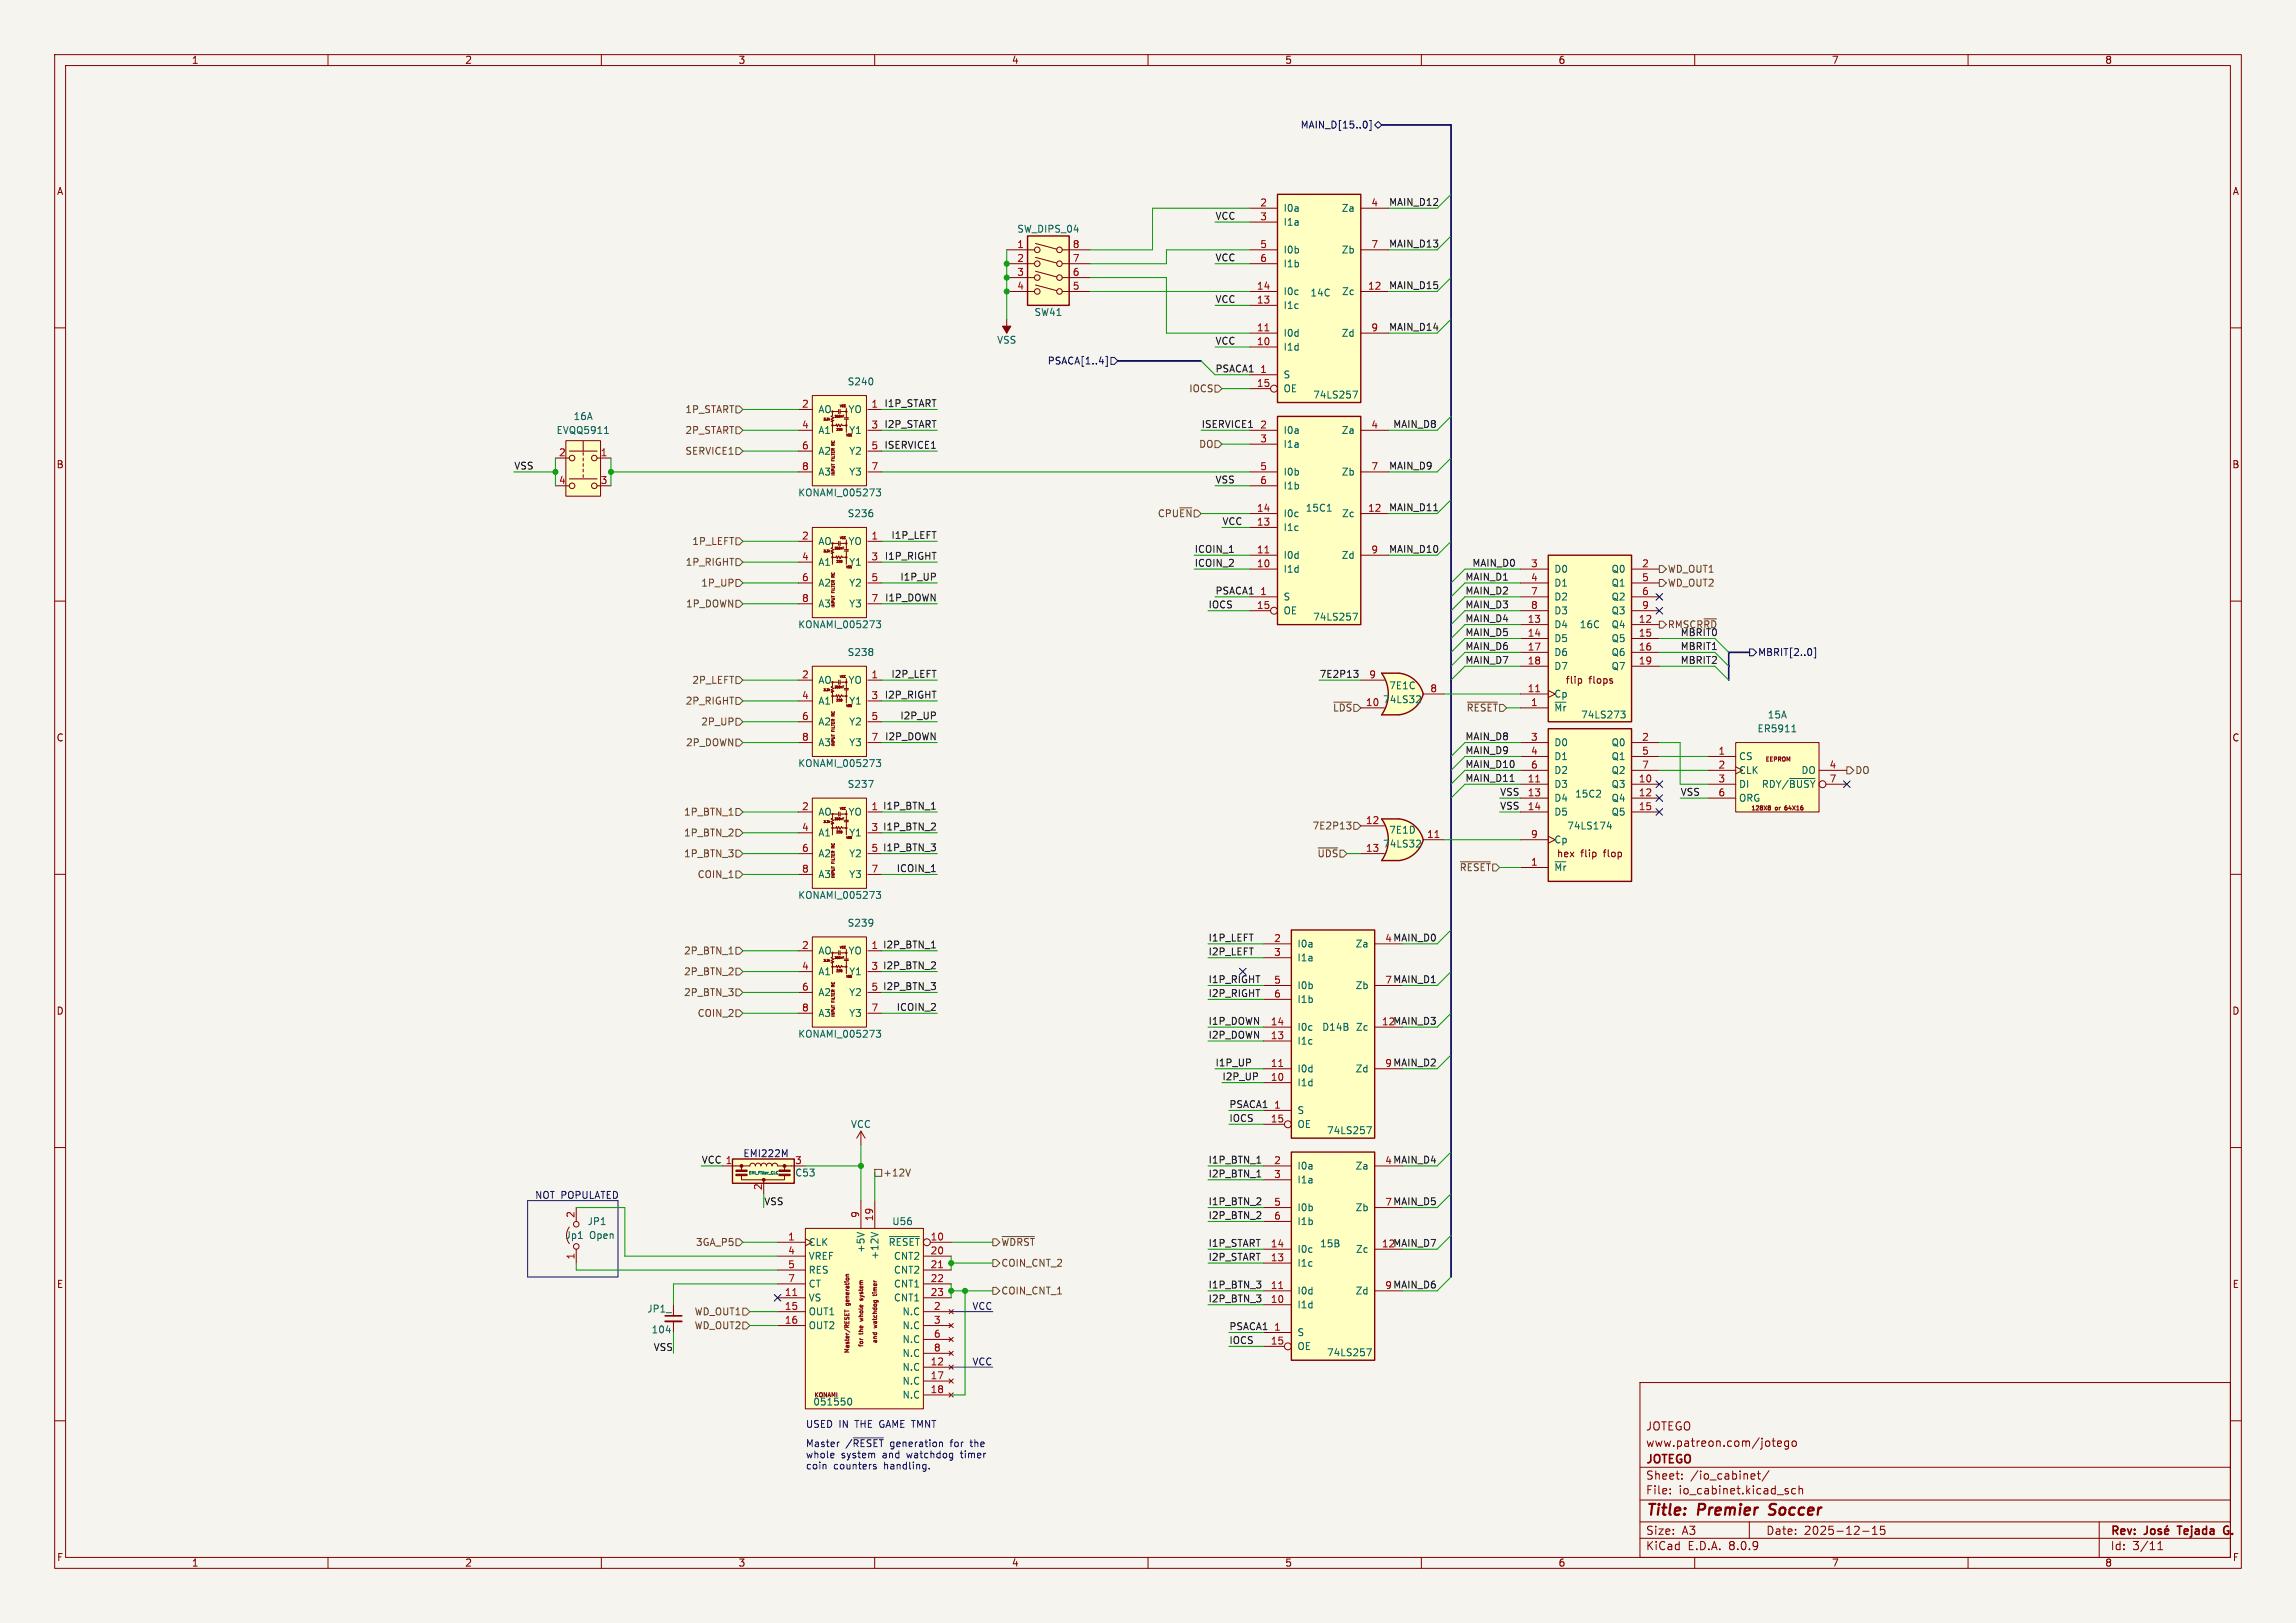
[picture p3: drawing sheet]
<svg xmlns="http://www.w3.org/2000/svg" width="420mm" height="297mm" viewBox="0 0 420 297" stroke-linecap="round" stroke-linejoin="round" font-family="sans-serif">
<defs><g id="words">
<g font-size="2.8" fill="#840000">
<text x="301" y="277.9">Title:</text>
<text x="310.6" y="277.9">Premier</text>
<text x="324.5" y="277.9">Soccer</text>
</g>
<g font-size="2.1" fill="#840000">
<text x="301" y="262">JOTEGO</text>
<text x="301" y="268.2">JOTEGO</text>
<text x="301" y="265">www.patreon.com/jotego</text>
<text x="301" y="273.7">File:</text>
<text x="301" y="271">Sheet:</text>
<text x="307.1" y="273.7">io_cabinet.kicad_sch</text>
<text x="309.2" y="271">/io_cabinet/</text>
<text x="301" y="281.1">Size:</text>
<text x="307.6" y="281.1">A3</text>
<text x="323" y="281.1">Date:</text>
<text x="330" y="281.1">2025-12-15</text>
<text x="386" y="281.3">Rev:</text>
<text x="399.1" y="281.3">Tejada</text>
<text x="408.1" y="281.3">G.</text>
<text x="301" y="283.9">KiCad</text>
<text x="308.7" y="283.9">E.D.A.</text>
<text x="316.3" y="283.9">8.0.9</text>
<text x="386" y="283.9">Id:</text>
<text x="390.1" y="283.9">3/11</text>
</g>
<g font-size="1.8" fill="#840000">
<text x="35" y="11.9">1</text>
<text x="85" y="11.9">2</text>
<text x="135" y="11.9">3</text>
<text x="185" y="11.9">4</text>
<text x="235" y="11.9">5</text>
<text x="285" y="11.9">6</text>
<text x="335" y="11.9">7</text>
<text x="385" y="11.9">8</text>
<text x="10.3" y="35.9">A</text>
<text x="408.3" y="35.9">A</text>
<text x="10.3" y="85.9">B</text>
<text x="408.2" y="85.9">B</text>
<text x="286.3" y="125.3">flip</text>
<text x="290.6" y="125.3">flops</text>
<text x="10.3" y="135.9">C</text>
<text x="408.2" y="135.9">C</text>
<text x="289.2" y="157.1">flip</text>
<text x="293.5" y="157.1">flop</text>
<text x="10.3" y="185.9">D</text>
<text x="408.2" y="185.9">D</text>
<text x="10.3" y="235.9">E</text>
<text x="408.3" y="235.9">E</text>
<text x="10.3" y="285.9">F</text>
<text x="35" y="286.9">1</text>
<text x="85" y="286.9">2</text>
<text x="135" y="286.9">3</text>
<text x="185" y="286.9">4</text>
<text x="235" y="286.9">5</text>
<text x="285" y="286.9">6</text>
<text x="335" y="286.9">7</text>
<text x="385" y="286.9">8</text>
<text x="408.3" y="285.9">F</text>
</g>
<g font-size="1.8" fill="#000084">
<text x="237.8" y="23.7">MAIN_D[15..0]</text>
<text x="191.6" y="66.9">PSACA[1..4]</text>
<text x="321.5" y="120.2">MBRIT[2..0]</text>
</g>
<g font-size="1.8" fill="#0f0f0f">
<text x="222.2" y="40.3">VCC</text>
<text x="254" y="37.8">MAIN_D12</text>
<text x="222.2" y="47.9">VCC</text>
<text x="254" y="45.4">MAIN_D13</text>
<text x="254" y="53">MAIN_D15</text>
<text x="222.2" y="55.5">VCC</text>
<text x="222.2" y="63.2">VCC</text>
<text x="254" y="60.6">MAIN_D14</text>
<text x="222.2" y="68.2">PSACA1</text>
<text x="161.7" y="74.6">I1P_START</text>
<text x="161.7" y="82.2">ISERVICE1</text>
<text x="161.7" y="78.4">I2P_START</text>
<text x="219.7" y="78.4">ISERVICE1</text>
<text x="254.8" y="78.4">MAIN_D8</text>
<text x="94" y="86">VSS</text>
<text x="222.2" y="88.6">VSS</text>
<text x="254" y="86">MAIN_D9</text>
<text x="254" y="93.6">MAIN_D11</text>
<text x="163" y="98.7">I1P_LEFT</text>
<text x="218.4" y="101.3">ICOIN_1</text>
<text x="223.5" y="96.2">VCC</text>
<text x="254" y="101.3">MAIN_D10</text>
<text x="161.8" y="102.5">I1P_RIGHT</text>
<text x="164.6" y="106.3">I1P_UP</text>
<text x="218.4" y="103.8">ICOIN_2</text>
<text x="268" y="106.3">MAIN_D1</text>
<text x="269.2" y="103.8">MAIN_D0</text>
<text x="161.8" y="110.1">I1P_DOWN</text>
<text x="221" y="111.4">IOCS</text>
<text x="222.2" y="108.9">PSACA1</text>
<text x="268" y="108.9">MAIN_D2</text>
<text x="268" y="114">MAIN_D4</text>
<text x="268" y="111.4">MAIN_D3</text>
<text x="268" y="119">MAIN_D6</text>
<text x="268" y="116.5">MAIN_D5</text>
<text x="307.3" y="116.5">MBRIT0</text>
<text x="307.3" y="119">MBRIT1</text>
<text x="163" y="124.1">I2P_LEFT</text>
<text x="241.3" y="124.1">7E2P13</text>
<text x="268" y="121.6">MAIN_D7</text>
<text x="307.3" y="121.6">MBRIT2</text>
<text x="161.8" y="127.9">I2P_RIGHT</text>
<text x="164.6" y="131.7">I2P_UP</text>
<text x="161.8" y="135.5">I2P_DOWN</text>
<text x="268" y="135.5">MAIN_D8</text>
<text x="268" y="140.6">MAIN_D10</text>
<text x="268" y="143.2">MAIN_D11</text>
<text x="268" y="138.1">MAIN_D9</text>
<text x="159.3" y="148.3">1 I1P_BTN_1</text>
<text x="274.3" y="145.7">VSS</text>
<text x="274.3" y="148.2">VSS</text>
<text x="307.3" y="145.7">VSS</text>
<text x="159.3" y="152.1">3 I1P_BTN_2</text>
<text x="159.3" y="156">5 I1P_BTN_3</text>
<text x="163.9" y="159.7">ICOIN_1</text>
<text x="159.3" y="173.7">1 I2P_BTN_1</text>
<text x="221" y="172.4">I1P_LEFT</text>
<text x="253.3" y="172.5">4 MAIN_D0</text>
<text x="159.3" y="177.5">3 I2P_BTN_2</text>
<text x="221" y="180">I1P_RIGHT</text>
<text x="221" y="174.9">I2P_LEFT</text>
<text x="159.3" y="181.4">5 I2P_BTN_3</text>
<text x="163.9" y="185.1">ICOIN_2</text>
<text x="221" y="182.5">I2P_RIGHT</text>
<text x="253.3" y="180.1">7 MAIN_D1</text>
<text x="221" y="187.6">I1P_DOWN</text>
<text x="221" y="190.2">I2P_DOWN</text>
<text x="252.7" y="187.7">12MAIN_D3</text>
<text x="222.2" y="195.2">I1P_UP</text>
<text x="223.5" y="197.8">I2P_UP</text>
<text x="253.3" y="195.3">9 MAIN_D2</text>
<text x="224.8" y="202.9">PSACA1</text>
<text x="224.8" y="205.4">IOCS</text>
<text x="128.3" y="213">VCC 1</text>
<text x="221" y="213">I1P_BTN_1</text>
<text x="221" y="215.6">I2P_BTN_1</text>
<text x="253.3" y="213.1">4 MAIN_D4</text>
<text x="139.7" y="220.6">VSS</text>
<text x="221" y="220.6">I1P_BTN_2</text>
<text x="253.3" y="220.7">7 MAIN_D5</text>
<text x="221" y="223.2">I2P_BTN_2</text>
<text x="221" y="228.3">I1P_START</text>
<text x="221" y="230.8">I2P_START</text>
<text x="252.7" y="228.3">12MAIN_D7</text>
<text x="221" y="238.4">I2P_BTN_3</text>
<text x="221" y="235.9">I1P_BTN_3</text>
<text x="253.3" y="236">9 MAIN_D6</text>
<text x="224.8" y="243.5">PSACA1</text>
<text x="119.5" y="247.3">VSS</text>
<text x="224.8" y="246">IOCS</text>
</g>
<g font-size="1.8" fill="#a90000">
<text x="230.4" y="37.8">2</text>
<text x="230.4" y="40.4">3</text>
<text x="250.8" y="37.8">4</text>
<text x="186" y="45.5">1</text>
<text x="196.1" y="45.5">8</text>
<text x="230.4" y="45.5">5</text>
<text x="250.8" y="45.5">7</text>
<text x="186" y="48">2</text>
<text x="186" y="50.5">3</text>
<text x="186" y="53.1">4</text>
<text x="196.1" y="53.1">5</text>
<text x="196.1" y="50.5">6</text>
<text x="196.1" y="48">7</text>
<text x="229.8" y="53.1">14</text>
<text x="230.4" y="48">6</text>
<text x="250.1" y="53.1">12</text>
<text x="229.8" y="55.6">13</text>
<text x="229.8" y="63.2">10</text>
<text x="229.8" y="60.7">11</text>
<text x="250.8" y="60.7">9</text>
<text x="229.8" y="70.9">15</text>
<text x="230.4" y="68.3">1</text>
<text x="146.6" y="74.7">2</text>
<text x="159.3" y="74.7">1</text>
<text x="102.2" y="83.6">2</text>
<text x="109.8" y="83.6">1</text>
<text x="146.6" y="78.5">4</text>
<text x="146.6" y="82.3">6</text>
<text x="159.3" y="78.5">3</text>
<text x="159.3" y="82.3">5</text>
<text x="230.4" y="78.5">2</text>
<text x="230.4" y="81">3</text>
<text x="250.8" y="78.5">4</text>
<text x="102.2" y="88.6">4</text>
<text x="109.8" y="88.6">3</text>
<text x="146.6" y="86.1">8</text>
<text x="159.3" y="86.1">7</text>
<text x="230.4" y="86.1">5</text>
<text x="230.4" y="88.6">6</text>
<text x="250.8" y="86.1">7</text>
<text x="229.8" y="93.7">14</text>
<text x="250.1" y="93.7">12</text>
<text x="146.6" y="98.8">2</text>
<text x="159.3" y="98.8">1</text>
<text x="229.8" y="101.3">11</text>
<text x="229.8" y="96.3">13</text>
<text x="250.8" y="101.3">9</text>
<text x="146.6" y="102.6">4</text>
<text x="146.6" y="106.4">6</text>
<text x="159.3" y="102.6">3</text>
<text x="159.3" y="106.4">5</text>
<text x="229.8" y="103.9">10</text>
<text x="280" y="103.9">3</text>
<text x="280" y="106.4">4</text>
<text x="300.3" y="103.9">2</text>
<text x="300.3" y="106.4">5</text>
<text x="146.6" y="110.2">8</text>
<text x="159.3" y="110.2">7</text>
<text x="229.8" y="111.5">15</text>
<text x="230.4" y="109">1</text>
<text x="280" y="109">7</text>
<text x="280" y="111.5">8</text>
<text x="300.3" y="109">6</text>
<text x="300.3" y="111.5">9</text>
<text x="279.4" y="114">13</text>
<text x="279.4" y="116.6">14</text>
<text x="279.4" y="119.1">17</text>
<text x="299.7" y="114">12</text>
<text x="299.7" y="116.6">15</text>
<text x="299.7" y="119.1">16</text>
<text x="146.6" y="124.2">2</text>
<text x="159.3" y="124.2">1</text>
<text x="250.4" y="124.2">9</text>
<text x="279.4" y="121.7">18</text>
<text x="299.7" y="121.7">19</text>
<text x="146.6" y="128">4</text>
<text x="146.6" y="131.8">6</text>
<text x="159.3" y="128">3</text>
<text x="159.3" y="131.8">5</text>
<text x="249.8" y="129.3">10</text>
<text x="261.5" y="126.7">8</text>
<text x="279.4" y="126.7">11</text>
<text x="280" y="129.3">1</text>
<text x="146.6" y="135.6">8</text>
<text x="159.3" y="135.6">7</text>
<text x="280" y="135.6">3</text>
<text x="300.3" y="135.6">2</text>
<text x="279.4" y="143.3">11</text>
<text x="280" y="138.2">4</text>
<text x="280" y="140.7">6</text>
<text x="299.7" y="143.3">10</text>
<text x="300.3" y="138.2">5</text>
<text x="300.3" y="140.7">7</text>
<text x="314.3" y="138.2">1</text>
<text x="314.3" y="140.7">2</text>
<text x="314.3" y="143.3">3</text>
<text x="334.6" y="140.7">4</text>
<text x="334.6" y="143.3">7</text>
<text x="146.6" y="148.3">2</text>
<text x="279.4" y="145.8">13</text>
<text x="279.4" y="148.3">14</text>
<text x="299.7" y="145.8">12</text>
<text x="299.7" y="148.3">15</text>
<text x="314.3" y="145.8">6</text>
<text x="146.6" y="152.1">4</text>
<text x="146.6" y="156">6</text>
<text x="249.8" y="150.9">12</text>
<text x="249.8" y="156">13</text>
<text x="260.9" y="153.4">11</text>
<text x="280" y="153.4">9</text>
<text x="146.6" y="159.8">8</text>
<text x="159.3" y="159.8">7</text>
<text x="280" y="158.5">1</text>
<text x="146.6" y="173.7">2</text>
<text x="233" y="172.5">2</text>
<text x="146.6" y="177.5">4</text>
<text x="233" y="175">3</text>
<text x="146.6" y="181.4">6</text>
<text x="146.6" y="185.2">8</text>
<text x="159.3" y="185.2">7</text>
<text x="233" y="180.1">5</text>
<text x="233" y="182.6">6</text>
<text x="232.4" y="190.2">13</text>
<text x="232.4" y="187.7">14</text>
<text x="232.4" y="197.9">10</text>
<text x="232.4" y="195.3">11</text>
<text x="233" y="202.9">1</text>
<text x="232.4" y="205.5">15</text>
<text x="145.3" y="213.1">3</text>
<text x="233" y="213.1">2</text>
<text x="233" y="215.6">3</text>
<text x="139.4" y="217.9" transform="rotate(-90 139.4 217.9)">2</text>
<text x="233" y="220.7">5</text>
<text x="105.2" y="223" transform="rotate(-90 105.2 223)">2</text>
<text x="144.1" y="227.1">1</text>
<text x="157.2" y="223" transform="rotate(-90 157.2 223)">9</text>
<text x="159.8" y="223.6" transform="rotate(-90 159.8 223.6)">19</text>
<text x="170.1" y="227.1">10</text>
<text x="233" y="223.3">6</text>
<text x="105.2" y="230.6" transform="rotate(-90 105.2 230.6)">1</text>
<text x="144.1" y="229.6">4</text>
<text x="144.1" y="232.2">5</text>
<text x="170.1" y="229.6">20</text>
<text x="170.1" y="232.2">21</text>
<text x="232.4" y="230.9">13</text>
<text x="232.4" y="228.3">14</text>
<text x="143.5" y="237.2">11</text>
<text x="143.5" y="239.8">15</text>
<text x="144.1" y="234.7">7</text>
<text x="170.1" y="234.7">22</text>
<text x="170.1" y="237.2">23</text>
<text x="170.7" y="239.8">2</text>
<text x="232.4" y="238.5">10</text>
<text x="232.4" y="236">11</text>
<text x="143.5" y="242.3">16</text>
<text x="170.7" y="242.3">3</text>
<text x="170.7" y="244.9">6</text>
<text x="233" y="243.6">1</text>
<text x="170.1" y="249.9">12</text>
<text x="170.7" y="247.4">8</text>
<text x="232.4" y="246.1">15</text>
<text x="170.1" y="252.5">17</text>
<text x="170.1" y="255">18</text>
</g>
<g font-size="1.8" fill="#006464">
<text x="234.7" y="39">I0a</text>
<text x="234.7" y="41.5">I1a</text>
<text x="245.3" y="39">Za</text>
<text x="186" y="42.8">SW_DIPS_04</text>
<text x="234.7" y="46.6">I0b</text>
<text x="245.3" y="46.6">Zb</text>
<text x="234.7" y="49.1">I1b</text>
<text x="189.1" y="58">SW41</text>
<text x="234.7" y="56.7">I1c</text>
<text x="234.7" y="54.2">I0c</text>
<text x="239.6" y="54.5">14C</text>
<text x="245.4" y="54.2">Zc</text>
<text x="182.3" y="63.1">VSS</text>
<text x="234.7" y="64.4">I1d</text>
<text x="234.7" y="61.8">I0d</text>
<text x="245.3" y="61.8">Zd</text>
<text x="155" y="70.7">S240</text>
<text x="234.7" y="69.4">S</text>
<text x="234.7" y="72">OE</text>
<text x="104.8" y="77.1">16A</text>
<text x="149.6" y="75.8">AO</text>
<text x="155.1" y="75.8">YO</text>
<text x="240.1" y="73.1">74LS257</text>
<text x="101.7" y="79.6">EVQQ5911</text>
<text x="149.6" y="79.6">A1</text>
<text x="149.6" y="83.4">A2</text>
<text x="155.2" y="79.6">Y1</text>
<text x="155.2" y="83.4">Y2</text>
<text x="234.7" y="79.6">I0a</text>
<text x="234.7" y="82.1">I1a</text>
<text x="245.3" y="79.6">Za</text>
<text x="149.6" y="87.2">A3</text>
<text x="155.2" y="87.2">Y3</text>
<text x="234.7" y="87.2">I0b</text>
<text x="234.7" y="89.8">I1b</text>
<text x="245.3" y="87.2">Zb</text>
<text x="145.9" y="91">KONAMI_005273</text>
<text x="155" y="94.8">S236</text>
<text x="234.7" y="94.8">I0c</text>
<text x="238.7" y="93.8">15C1</text>
<text x="245.4" y="94.8">Zc</text>
<text x="149.6" y="99.9">AO</text>
<text x="155.1" y="99.9">YO</text>
<text x="234.7" y="97.4">I1c</text>
<text x="149.6" y="103.7">A1</text>
<text x="149.6" y="107.5">A2</text>
<text x="155.2" y="103.7">Y1</text>
<text x="155.2" y="107.5">Y2</text>
<text x="234.7" y="105">I1d</text>
<text x="234.7" y="102.5">I0d</text>
<text x="245.3" y="102.5">Zd</text>
<text x="284.2" y="105">D0</text>
<text x="284.2" y="107.5">D1</text>
<text x="294.7" y="105">Q0</text>
<text x="294.7" y="107.5">Q1</text>
<text x="149.6" y="111.4">A3</text>
<text x="155.2" y="111.4">Y3</text>
<text x="234.7" y="110.1">S</text>
<text x="234.7" y="112.6">OE</text>
<text x="240.1" y="113.8">74LS257</text>
<text x="284.2" y="110.1">D2</text>
<text x="284.2" y="112.6">D3</text>
<text x="294.7" y="110.1">Q2</text>
<text x="294.7" y="112.6">Q3</text>
<text x="145.9" y="115.2">KONAMI_005273</text>
<text x="284.2" y="115.2">D4</text>
<text x="284.2" y="117.7">D5</text>
<text x="288.9" y="115.2">16C</text>
<text x="294.7" y="115.2">Q4</text>
<text x="294.7" y="117.7">Q5</text>
<text x="149.6" y="125.3">AO</text>
<text x="155" y="120.2">S238</text>
<text x="155.1" y="125.3">YO</text>
<text x="284.2" y="120.2">D6</text>
<text x="284.2" y="122.8">D7</text>
<text x="294.7" y="120.2">Q6</text>
<text x="294.7" y="122.8">Q7</text>
<text x="149.6" y="129.1">A1</text>
<text x="155.2" y="129.1">Y1</text>
<text x="252.9" y="128.9">74LS32</text>
<text x="254" y="126.3">7E1C</text>
<text x="284.2" y="130.4">~{Mr}</text>
<text x="284.2" y="127.9">Cp</text>
<text x="289.1" y="131.7">74LS273</text>
<text x="323.3" y="131.7">15A</text>
<text x="149.6" y="132.9">A2</text>
<text x="149.6" y="136.8">A3</text>
<text x="155.2" y="132.9">Y2</text>
<text x="155.2" y="136.8">Y3</text>
<text x="284.2" y="136.8">D0</text>
<text x="294.7" y="136.8">Q0</text>
<text x="321.4" y="134.2">ER5911</text>
<text x="145.9" y="140.6">KONAMI_005273</text>
<text x="284.2" y="139.3">D1</text>
<text x="284.2" y="141.8">D2</text>
<text x="294.7" y="139.3">Q1</text>
<text x="294.7" y="141.8">Q2</text>
<text x="318" y="139.3">CS</text>
<text x="318" y="141.8">CLK</text>
<text x="329.4" y="141.8">DO</text>
<text x="149.6" y="149.5">AO</text>
<text x="155" y="144.4">S237</text>
<text x="155.1" y="149.5">YO</text>
<text x="284.2" y="144.4">D3</text>
<text x="284.2" y="146.9">D4</text>
<text x="284.2" y="149.5">D5</text>
<text x="288" y="146.2">15C2</text>
<text x="294.7" y="144.4">Q3</text>
<text x="294.7" y="146.9">Q4</text>
<text x="294.7" y="149.5">Q5</text>
<text x="318" y="144.4">DI</text>
<text x="318" y="146.9">ORG</text>
<text x="322.2" y="144.4">RDY/~{BUSY}</text>
<text x="149.6" y="153.3">A1</text>
<text x="155.2" y="153.3">Y1</text>
<text x="252.9" y="155.3">74LS32</text>
<text x="254" y="152.8">7E1D</text>
<text x="284.2" y="154.5">Cp</text>
<text x="286.6" y="152">74LS174</text>
<text x="149.6" y="157.1">A2</text>
<text x="149.6" y="160.9">A3</text>
<text x="155.2" y="157.1">Y2</text>
<text x="155.2" y="160.9">Y3</text>
<text x="284.2" y="159.6">~{Mr}</text>
<text x="284.7" y="157.1">hex</text>
<text x="145.9" y="164.7">KONAMI_005273</text>
<text x="155" y="169.8">S239</text>
<text x="237.2" y="173.6">I0a</text>
<text x="247.9" y="173.6">Za</text>
<text x="149.6" y="174.9">AO</text>
<text x="149.6" y="178.7">A1</text>
<text x="155.1" y="174.9">YO</text>
<text x="155.2" y="178.7">Y1</text>
<text x="237.2" y="176.1">I1a</text>
<text x="149.6" y="182.5">A2</text>
<text x="155.2" y="182.5">Y2</text>
<text x="237.2" y="181.2">I0b</text>
<text x="237.2" y="183.7">I1b</text>
<text x="247.9" y="181.2">Zb</text>
<text x="145.9" y="190.1">KONAMI_005273</text>
<text x="149.6" y="186.3">A3</text>
<text x="155.2" y="186.3">Y3</text>
<text x="237.2" y="191.4">I1c</text>
<text x="237.2" y="188.8">I0c</text>
<text x="241.8" y="188.8">D14B</text>
<text x="247.9" y="188.8">Zc</text>
<text x="237.2" y="196.4">I0d</text>
<text x="247.9" y="196.4">Zd</text>
<text x="237.2" y="199">I1d</text>
<text x="155.6" y="206.6">VCC</text>
<text x="237.2" y="204.1">S</text>
<text x="237.2" y="206.6">OE</text>
<text x="242.6" y="207.7">74LS257</text>
<text x="145.4" y="215.5">C53</text>
<text x="237.2" y="214.2">I0a</text>
<text x="247.9" y="214.2">Za</text>
<text x="237.2" y="216.8">I1a</text>
<text x="237.2" y="221.8">I0b</text>
<text x="247.9" y="221.8">Zb</text>
<text x="103.3" y="226.9">Jp1</text>
<text x="107.4" y="224.4">JP1</text>
<text x="107.8" y="226.9">Open</text>
<text x="163.1" y="224.4">U56</text>
<text x="237.2" y="224.4">I1b</text>
<text x="147.8" y="228.2">CLK</text>
<text x="147.8" y="230.7">VREF</text>
<text x="147.8" y="233.3">RES</text>
<text x="158.3" y="229.4" transform="rotate(-90 158.3 229.4)">+5V</text>
<text x="160.9" y="230.6" transform="rotate(-90 160.9 230.6)">+12V</text>
<text x="162.5" y="228.2">~{RESET}</text>
<text x="163.4" y="230.7">CNT2</text>
<text x="163.4" y="233.3">CNT2</text>
<text x="237.2" y="232">I1c</text>
<text x="237.2" y="229.5">I0c</text>
<text x="241.4" y="228.4">15B</text>
<text x="247.9" y="229.5">Zc</text>
<text x="147.8" y="238.4">VS</text>
<text x="147.8" y="235.8">CT</text>
<text x="163.4" y="235.8">CNT1</text>
<text x="163.4" y="238.4">CNT1</text>
<text x="237.2" y="239.6">I1d</text>
<text x="237.2" y="237.1">I0d</text>
<text x="247.9" y="237.1">Zd</text>
<text x="118.3" y="240.4">JP1_</text>
<text x="119.1" y="244.2">104</text>
<text x="147.8" y="240.9">OUT1</text>
<text x="147.8" y="243.4">OUT2</text>
<text x="165" y="240.9">N.C</text>
<text x="165" y="243.4">N.C</text>
<text x="165" y="246">N.C</text>
<text x="237.2" y="244.7">S</text>
<text x="165" y="251.1">N.C</text>
<text x="165" y="248.5">N.C</text>
<text x="237.2" y="247.2">OE</text>
<text x="242.6" y="248.4">74LS257</text>
<text x="148.7" y="257.4">051550</text>
<text x="165" y="253.6">N.C</text>
<text x="165" y="256.1">N.C</text>
</g>
<g font-size="1.8" fill="#725600">
<text x="217.4" y="72">IOCS</text>
<text x="125.3" y="75.8">1P_START</text>
<text x="125.3" y="83.4">SERVICE1</text>
<text x="125.3" y="79.6">2P_START</text>
<text x="219.3" y="82.1">DO</text>
<text x="211.7" y="94.8">CPU~{EN}</text>
<text x="126.5" y="99.9">1P_LEFT</text>
<text x="125.3" y="103.7">1P_RIGHT</text>
<text x="128.2" y="107.5">1P_UP</text>
<text x="305" y="105">WD_OUT1</text>
<text x="305" y="107.5">WD_OUT2</text>
<text x="125.4" y="111.4">1P_DOWN</text>
<text x="305" y="115.2">RMSCR~{RD}</text>
<text x="126.5" y="125.3">2P_LEFT</text>
<text x="125.3" y="129.1">2P_RIGHT</text>
<text x="243.7" y="130.4">~{LDS}</text>
<text x="268.2" y="130.4">~{RESET}</text>
<text x="125.4" y="136.8">2P_DOWN</text>
<text x="128.2" y="132.9">2P_UP</text>
<text x="339.3" y="141.8">DO</text>
<text x="125" y="149.5">1P_BTN_1</text>
<text x="125" y="153.3">1P_BTN_2</text>
<text x="240" y="152">7E2P13</text>
<text x="125" y="157.1">1P_BTN_3</text>
<text x="127.5" y="160.9">COIN_1</text>
<text x="240.9" y="157.1">~{UDS}</text>
<text x="266.9" y="159.6">~{RESET}</text>
<text x="125" y="174.9">2P_BTN_1</text>
<text x="125" y="178.7">2P_BTN_2</text>
<text x="125" y="182.5">2P_BTN_3</text>
<text x="127.5" y="186.3">COIN_2</text>
<text x="161.5" y="215.5">+12V</text>
<text x="127.2" y="228.2">3GA_P5</text>
<text x="183.1" y="232">COIN_CNT_2</text>
<text x="183.1" y="228.2">~{WDRST}</text>
<text x="183.1" y="237.1">COIN_CNT_1</text>
<text x="127" y="240.9">WD_OUT1</text>
<text x="127" y="243.4">WD_OUT2</text>
</g>
<g font-size="1.8" fill="#0000c2">
<text x="135.9" y="211.8">EMI222M</text>
<text x="97.8" y="219.5">NOT POPULATED</text>
<text x="177.8" y="239.8">VCC</text>
<text x="177.8" y="249.9">VCC</text>
<text x="147.3" y="261.4">USED IN</text>
<text x="156.6" y="261.4">THE GAME TMNT</text>
<text x="147.3" y="264.9">Master</text>
<text x="147.3" y="266.9">whole</text>
<text x="147.3" y="269">coin</text>
<text x="152.5" y="269">counters</text>
<text x="153.9" y="266.9">system</text>
<text x="154.7" y="264.9">/~{RESET}generation</text>
<text x="161.6" y="266.9">and</text>
<text x="161.8" y="269">handling.</text>
<text x="166.2" y="266.9">watchdog</text>
<text x="174.2" y="264.9">for</text>
<text x="176.3" y="266.9">timer</text>
<text x="178" y="264.9">the</text>
</g>
<g font-size="1.1" fill="#840000">
<text x="322.9" y="139.5">EEPROM</text>
<text x="320.3" y="148.4">128X8</text>
<text x="324.7" y="148.4">or</text>
<text x="326.5" y="148.4">64X16</text>
<text x="155.5" y="239" transform="rotate(-90 155.5 239)">generation</text>
<text x="158" y="237.8" transform="rotate(-90 158 237.8)">system</text>
<text x="160.5" y="237" transform="rotate(-90 160.5 237)">timer</text>
<text x="158" y="244.2" transform="rotate(-90 158 244.2)">the</text>
<text x="158" y="241.7" transform="rotate(-90 158 241.7)">whole</text>
<text x="160.5" y="245.8" transform="rotate(-90 160.5 245.8)">and</text>
<text x="160.5" y="243.1" transform="rotate(-90 160.5 243.1)">watchdog</text>
<text x="155.5" y="247.7" transform="rotate(-90 155.5 247.7)">Master/RESET</text>
<text x="158" y="246.5" transform="rotate(-90 158 246.5)">for</text>
</g>
<text font-size="1.1" fill="#006464" x="148.9" y="255.8">KONAMI</text>
<g font-size=".7" fill="#840000">
<text x="152.7" y="87.1" transform="rotate(-90 152.7 87.1)">INPUT</text>
<text x="152.7" y="84.4" transform="rotate(-90 152.7 84.4)">FILTER RC</text>
<text x="152.7" y="111.2" transform="rotate(-90 152.7 111.2)">INPUT</text>
<text x="152.7" y="108.5" transform="rotate(-90 152.7 108.5)">FILTER RC</text>
<text x="152.7" y="136.6" transform="rotate(-90 152.7 136.6)">INPUT</text>
<text x="152.7" y="133.9" transform="rotate(-90 152.7 133.9)">FILTER RC</text>
<text x="152.7" y="160.7" transform="rotate(-90 152.7 160.7)">INPUT</text>
<text x="152.7" y="158.1" transform="rotate(-90 152.7 158.1)">FILTER RC</text>
<text x="152.7" y="183.5" transform="rotate(-90 152.7 183.5)">FILTER RC</text>
<text x="152.7" y="186.1" transform="rotate(-90 152.7 186.1)">INPUT</text>
</g>
<text font-size=".7" fill="#006464" x="136.9" y="215.1">EMI_Filter_CLC</text>
<g font-size=".5" fill="#840000">
<text x="150.6" y="77">3.3k</text>
<text x="152.6" y="76.5">350nF</text>
<text x="153.6" y="74.6">VCC</text>
<text x="153" y="78.9">220</text>
<text x="154.8" y="79.9">VSS</text>
<text x="150.6" y="101.1">3.3k</text>
<text x="152.6" y="100.6">350nF</text>
<text x="153.6" y="98.7">VCC</text>
<text x="153" y="103">220</text>
<text x="154.8" y="104">VSS</text>
<text x="152.6" y="126">350nF</text>
<text x="153.6" y="124.1">VCC</text>
<text x="150.6" y="126.5">3.3k</text>
<text x="153" y="128.4">220</text>
<text x="154.8" y="129.4">VSS</text>
<text x="153.6" y="148.2">VCC</text>
<text x="150.6" y="150.6">3.3k</text>
<text x="152.6" y="150.1">350nF</text>
<text x="153" y="152.5">220</text>
<text x="154.8" y="153.6">VSS</text>
<text x="153.6" y="173.6">VCC</text>
<text x="150.6" y="176">3.3k</text>
<text x="152.6" y="175.5">350nF</text>
<text x="153" y="177.9">220</text>
<text x="154.8" y="179">VSS</text>
</g>
</g></defs>
<path d="M0 0h420v297h-420z" fill="#f5f4ef" stroke="#f5f4ef" stroke-width=".18"/>
<g fill="none" stroke="#840000" stroke-width=".18">
<path d="M10 10h400v277h-400zM12 12h396v273h-396zM60 10v2M110 10v2M160 10v2M210 10v2M260 10v2M310 10v2M360 10v2M10 60h2M408 60h2M10 110h2"/>
<path d="M408 110h2M10 160h2M408 160h2M10 210h2M408 210h2M300 253h108v32h-108zM10 260h2M300 278.5h108M300 274.5h108M300 268.5h108M305.5 273.2v.2M305.5 272.5v.1"/>
<path d="M307.7 270.5v.2M307.7 269.8v.1M320 278.5v3M320.5 269.7l.4 .1 .1 .2-.7 .2M320.9 270.6l-.4 .1M321.4 269.7h.6M321.7 269.2v1.3l.3 .2M323.6 269.1l-1.3 1.9M324.2 263.7h.5M324.6 264.7h.1M325.2 264.2l.7-.2-.1-.2-.4-.1-.2 .2v.7h.6M326.9 272.9l.3 .2-.3 .3"/>
<path d="M326.9 272.4l.2 .1M327.2 263.7v1.2l-.3 .3-.4-.1M327.2 263.8l-.5-.1-.3 .3v.4l.2 .2h.6M327.9 263.8l.2-.1 .4 .1 .1 .6-.2 .2-.3 .1-.2-.2zM328.4 272.5l-.4-.1-.3 .3v.4l.2 .2h.5M329.1 272.5l.2-.1 .4 .1v.9M329.1 271.9v1.5M342.5 279.7l.4-.4v1.5M344.7 279.3h-.7l-.1 .7 .3-.1h.5l.1 .2-.1 .5-.2 .2-.6-.2M384 278.5v6.5M408 260h2M60 285v2"/>
<path d="M110 285v2M160 285v2M210 285v2M260 285v2M300 281.5h108M310 285v2M340.7 280.2h1.2M342.5 280.8h.9M360 285v2M394.7 283.6h.9M394.7 282.5l.5-.4v1.5"/>
</g>
<path d="M392.8 279.3v1.1a.48 .48 0 0 1-.6 .4M393.5 279.9l.4-.1 .3 .3v.4l-.3 .3-.4-.1-.1-.2v-.4zM395.3 279.9l-.3-.1-.2 .2v.2l.5 .2v.3h-.5M396.5 279.2l-.2 .2M398.3 279.3h.8M407.5 279.3a.75 .75 0 0 0-.7 .7 .75 .75 0 0 0 .6 .8l.2-.1M396 280.3l.7-.2-.1-.2-.4-.1-.2 .2v.7h.6M407.4 280.1h.3" fill="none" stroke="#840000" stroke-width=".3"/>
<path d="M323.5 277.1l.3 .1M323.8 275.4l-.1 .2 .1 .4" fill="none" stroke="#840000" stroke-width=".4"/>
<path d="M283.2 101.6h15.2v30.5h-15.2z" fill="#ffffc2"/>
<path d="M283.2 101.6h15.2v30.5h-15.2z" fill="none" stroke="#840000" stroke-width=".25"/>
<g fill="none" stroke="#840000" stroke-width=".18">
<path d="M278.1 114.3h5.1M278.1 116.8h5.1M278.1 119.4h5.1M278.1 104.1h5.1M278.1 106.7h5.1M278.1 109.2h5.1M278.1 111.8h5.1M298.4 114.3h5.1M298.4 116.8h5.1M298.4 119.4h5.1M298.4 104.1h5.1M298.4 106.7h5.1"/>
<path d="M298.4 109.2h5.1M298.4 111.8h5.1M278.1 129.5h5.1M278.1 127h5.1M278.1 121.9h5.1M283.2 126.4l1.3 .6-1.3 .6M289.1 124.2l.2 .2v.4l-.2 .2M294.8 124.6l.2 .2-.2 .2M294.8 124.2l.1 .1M298.4 121.9h5.1M123.2 238.8v2M123.2 241.8v2"/>
</g>
<path d="M280.9 126.6h.7" fill="none" stroke="#a90000" stroke-width=".18"/>
<path d="M296.5 130.1h.8l-.5 .5 .4 .1 .1 .4-.3 .3h-.3M121.9 243.5h.7" fill="none" stroke="#006464" stroke-width=".18"/>
<path d="M121.7 241.8h3" fill="none" stroke="#840000" stroke-width=".33"/>
<path d="M121.7 240.8h3" fill="none" stroke="#840000" stroke-width=".3"/>
<path d="M283.2 133.4h15.2v27.9h-15.2z" fill="#ffffc2"/>
<path d="M283.2 133.4h15.2v27.9h-15.2z" fill="none" stroke="#840000" stroke-width=".25"/>
<g fill="none" stroke="#840000" stroke-width=".18">
<path d="M278.1 135.9h5.1M278.1 138.4h5.1M298.4 135.9h5.1M298.4 138.4h5.1M278.1 158.8h5.1M278.1 143.5h5.1M278.1 146.1h5.1M278.1 148.6h5.1M278.1 141h5.1M278.1 153.7h5.1M283.2 153l1.3 .7-1.3 .6M298.4 143.5h5.1"/>
<path d="M298.4 146.1h5.1M298.4 148.6h5.1M298.4 141h5.1"/>
</g>
<path d="M280.9 143.1h.7" fill="none" stroke="#a90000" stroke-width=".18"/>
<path d="M294.3 150.4l-.3 .9h.8M294.6 150.9v.8" fill="none" stroke="#006464" stroke-width=".18"/>
<path d="M148.6 72.4h9.9v16.5h-9.9z" fill="#ffffc2"/>
<g fill="none" stroke="#840000" stroke-width=".18">
<path d="M146 74.9h2.6M146 78.7h2.6M148.6 72.4h9.9v16.5h-9.9zM152.3 76.1l-.3 .1 .5 .3-.5 .2 .5 .3-.5 .1 .3 .1v1.9M152.3 77.9h.6l.1-.3 .2 .5 .2-.5 .3 .5 .2-.5 .2 .3h.7M152.3 75.3h1.1M153.4 74.9v.8M153.7 75.3h1.1M153.7 74.9v.8M154.2 76.2h.1M154.2 76h.2M154.4 76.7h.8"/>
<path d="M154.4 76.5h.8M154.8 75.9v.6M154.8 76.7v1.8M158.7 74.9h2.6M158.7 78.7h2.6M146 82.6h2.6M146 86.4h2.6M158.7 82.6h2.6M158.7 86.4h2.6"/>
<circle cx="152.3" cy="77.9" r=".13"/>
</g>
<path d="M159.6 69.4v.8M160.3 89.5h.8l-.4 .5 .3 .1v.5l-.2 .1-.5-.1" fill="none" stroke="#006464" stroke-width=".18"/>
<path d="M233.7 76.2h15.2v38.1h-15.2z" fill="#ffffc2"/>
<path d="M233.7 76.2h15.2v38.1h-15.2z" fill="none" stroke="#840000" stroke-width=".25"/>
<g fill="none" stroke="#840000" stroke-width=".18">
<path d="M228.6 78.7h5.1M248.9 78.7h5.1M228.6 94h5.1M228.6 96.5h5.1M228.6 81.3h5.1M228.6 86.4h5.1M228.6 88.9h5.1M248.9 94h5.1M248.9 86.4h5.1M228.6 109.2h5.1M228.6 104.1h5.1M228.6 101.6h5.1"/>
<path d="M228.6 111.8h3.8M248.9 101.6h5.1"/>
<circle cx="233" cy="111.8" r=".63"/>
</g>
<path d="M231.4 101.2h.7" fill="none" stroke="#a90000" stroke-width=".18"/>
<path d="M242.8 93.5h.7M247.5 112.2h.8l-.5 1.3" fill="none" stroke="#006464" stroke-width=".18"/>
<path d="M317.5 135.9h15.2v12.7h-15.2z" fill="#ffffc2"/>
<g fill="none" stroke="#840000" stroke-width=".18">
<path d="M312.4 138.4h5.1M317.5 135.9h15.2v12.7h-15.2zM312.4 141h5.1M312.4 143.5h5.1M312.4 146.1h5.1M323.6 147.5l.3 .1-.2 .2M323.6 147.8h.1M323.7 147.8l.2 .3-.3 .1M332.7 141h5.1M334 143.5h3.8"/>
<circle cx="333.4" cy="143.5" r=".63"/>
</g>
<path d="M327.8 133.9h.7M328 132.8l.1-.1v1.2M327.4 142.5h4.6" fill="none" stroke="#006464" stroke-width=".18"/>
<path d="M233.7 35.6h15.2v38.1h-15.2z" fill="#ffffc2"/>
<path d="M233.7 35.6h15.2v38.1h-15.2z" fill="none" stroke="#840000" stroke-width=".25"/>
<g fill="none" stroke="#840000" stroke-width=".18">
<path d="M228.6 38.1h5.1M248.9 38.1h5.1M228.6 53.3h5.1M228.6 55.9h5.1M228.6 40.6h5.1M228.6 45.7h5.1M228.6 48.3h5.1M248.9 53.3h5.1M248.9 45.7h5.1M228.6 68.6h5.1M228.6 63.5h5.1M228.6 61h5.1"/>
<path d="M228.6 71.1h3.8M248.9 61h5.1"/>
<circle cx="233" cy="71.1" r=".63"/>
</g>
<path d="M231.4 60.5h.7" fill="none" stroke="#a90000" stroke-width=".18"/>
<path d="M247.5 71.6h.8l-.5 1.2" fill="none" stroke="#006464" stroke-width=".18"/>
<path d="M236.2 170.2h15.3v38.1h-15.3z" fill="#ffffc2"/>
<path d="M236.2 170.2h15.3v38.1h-15.3z" fill="none" stroke="#840000" stroke-width=".25"/>
<g fill="none" stroke="#840000" stroke-width=".18">
<path d="M231.1 172.7h5.1M231.1 175.3h5.1M251.5 172.7h5M231.1 198.1h5.1M231.1 195.6h5.1M231.1 188h5.1M231.1 190.5h5.1M231.1 180.3h5.1M231.1 182.9h5.1M251.5 195.6h5M251.5 188h5M251.5 180.3h5"/>
<path d="M231.1 203.2h5.1M231.1 205.7h3.8"/>
<circle cx="235.6" cy="205.7" r=".63"/>
</g>
<path d="M233.9 195.2h.7" fill="none" stroke="#a90000" stroke-width=".18"/>
<path d="M250 206.2h.8l-.5 1.3" fill="none" stroke="#006464" stroke-width=".18"/>
<path d="M188 43.2h7.6v12.7h-7.6z" fill="#ffffc2"/>
<g fill="none" stroke="#840000" stroke-width=".18">
<path d="M184.1 45.7h5.1M184.1 48.3h5.1M184.1 50.8h5.1M184.1 53.3h5.1M189.4 52.1l3.9 1.1M189.4 49.6l3.9 1.1M189.4 47.1l3.9 1M189.4 44.6l3.9 1M194.3 45.7h5.1M194.3 48.3h5.1M194.3 50.8h5.1M194.3 53.3h5.1"/>
<circle cx="189.7" cy="45.7" r=".51"/>
<circle cx="189.7" cy="53.3" r=".51"/>
<circle cx="189.7" cy="50.8" r=".51"/>
<circle cx="189.7" cy="48.3" r=".51"/>
<circle cx="193.8" cy="45.7" r=".51"/>
<circle cx="193.8" cy="53.3" r=".51"/>
<circle cx="193.8" cy="50.8" r=".51"/>
<circle cx="193.8" cy="48.3" r=".51"/>
</g>
<path d="M188 43.2h7.6v12.7h-7.6z" fill="none" stroke="#840000" stroke-width=".25"/>
<path d="M148.6 171.5h9.9v16.5h-9.9z" fill="#ffffc2"/>
<g fill="none" stroke="#840000" stroke-width=".18">
<path d="M146 174h2.6M146 177.8h2.6M148.6 171.5h9.9v16.5h-9.9zM152.3 175.1l-.3 .2 .5 .2-.5 .3 .5 .2-.5 .1 .3 .2v1.9M152.3 176.9h.6l.1-.2 .2 .5 .2-.5 .3 .5 .2-.5 .2 .2h.7M152.3 174.4h1.1M153.4 174v.8M153.7 174.4h1.1M153.7 174v.8M154.2 175.2h.1M154.2 175.1h.2M154.4 175.8h.8"/>
<path d="M154.4 175.5h.8M154.8 175v.5M154.8 175.8v1.7M158.7 174h2.6M158.7 177.8h2.6M146 181.6h2.6M146 185.4h2.6M158.7 181.6h2.6M158.7 185.4h2.6"/>
<circle cx="152.3" cy="176.9" r=".13"/>
</g>
<path d="M159.6 168.3v.9M159.7 168.8l-.1 .1M160.3 188.5h.8l-.4 .5 .3 .1v.6l-.2 .1-.5-.1" fill="none" stroke="#006464" stroke-width=".18"/>
<path d="M134 212.1h11.3v4.4h-11.3z" fill="#ffffc2"/>
<path d="M134 212.1h11.3v4.4h-11.3z" fill="none" stroke="#840000" stroke-width=".25"/>
<g fill="#840000" stroke="#840000" stroke-width=".18">
<path d="M134.6 214.9h2.1v.2h-2.1z"/>
<path d="M134.6 214.1h2.1v.3h-2.1z"/>
<path d="M142.5 214.9h2v.2h-2z"/>
<path d="M142.5 214.1h2v.3h-2z"/>
<circle cx="135.6" cy="213.4" r=".25"/>
<circle cx="139.7" cy="215.9" r=".25"/>
<circle cx="143.5" cy="213.4" r=".25"/>
</g>
<path d="M132.1 213.4h5.1l.1-.4 .4-.1 .3 .1 .2 .4 .1-.4 .4-.1 .3 .1 .2 .4 .1-.4 .4-.1 .4 .1 .1 .4 .2-.4 .3-.1 .4 .1 .1 .4 .2-.4 .3-.1 .4 .1 .1 .4h5.1M135.6 215.1v.8h7.9v-.8M135.6 213.4v.7M139.7 215.9v2.5M143.5 213.4v.7" fill="none" stroke="#840000" stroke-width=".18"/>
<path d="M142 214.8h.3M142.3 214.4h-.3" fill="none" stroke="#006464" stroke-width=".18"/>
<path d="M148.6 121.9h9.9v16.5h-9.9z" fill="#ffffc2"/>
<g fill="none" stroke="#840000" stroke-width=".18">
<path d="M146 124.5h2.6M146 128.3h2.6M146 132.1h2.6M146 135.9h2.6M148.6 121.9h9.9v16.5h-9.9zM152.3 125.6l-.3 .1 .5 .3-.5 .2 .5 .3-.5 .1 .3 .1v2M152.3 127.4h.6l.1-.3 .2 .5 .2-.5 .3 .5 .2-.5 .2 .3h.7M152.3 124.8h1.1M153.4 124.5v.7M153.7 124.8h1.1M153.7 124.5v.7M154.2 125.7h.1"/>
<path d="M154.2 125.5h.2M154.4 126.2h.8M154.4 126h.8M154.8 125.5v.5M154.8 126.2v1.8M158.7 124.5h2.6M158.7 128.3h2.6M158.7 132.1h2.6M158.7 135.9h2.6"/>
<circle cx="152.3" cy="127.4" r=".13"/>
</g>
<path d="M159.6 118.8v.3M159.6 119.4v.4M160.3 139h.8l-.4 .5 .3 .1v.6l-.2 .1-.5-.1" fill="none" stroke="#006464" stroke-width=".18"/>
<path d="M236.2 210.8h15.3v38.1h-15.3z" fill="#ffffc2"/>
<path d="M236.2 210.8h15.3v38.1h-15.3z" fill="none" stroke="#840000" stroke-width=".25"/>
<g fill="none" stroke="#840000" stroke-width=".18">
<path d="M184.1 58.4v2.6M231.1 213.4h5.1M231.1 215.9h5.1M251.5 213.4h5M231.1 238.8h5.1M231.1 236.2h5.1M231.1 228.6h5.1M231.1 231.1h5.1M231.1 221h5.1M231.1 223.5h5.1M251.5 236.2h5M251.5 228.6h5"/>
<path d="M251.5 221h5M231.1 243.8h5.1M231.1 246.4h3.8"/>
<circle cx="235.6" cy="246.4" r=".63"/>
</g>
<path d="M233.9 235.8h.7" fill="none" stroke="#a90000" stroke-width=".18"/>
<path d="M250 246.8h.8l-.5 1.3" fill="none" stroke="#006464" stroke-width=".18"/>
<path d="M183.4 59.7h1.5l-.8 1.3z" fill="#840000" stroke="#840000" stroke-width=".18"/>
<path d="M103.5 80.6h6.4v10.2h-6.4z" fill="#ffffc2"/>
<g fill="none" stroke="#840000" stroke-width=".18">
<path d="M101.6 83.8h2.5M101.6 88.9h2.5M103.5 80.6h6.4v10.2h-6.4zM104.1 87.6h5.1M104.1 82.6h5.1M106.7 80.8v1.8M106.7 82.8v.5M106.7 83.8v.5M106.7 84.8v.5M106.7 85.9v.5M106.7 86.9v.5M109.2 83.8h2.6"/>
<path d="M109.2 88.9h2.6"/>
<circle cx="104.6" cy="83.8" r=".51"/>
<circle cx="104.6" cy="88.9" r=".51"/>
<circle cx="108.7" cy="83.8" r=".51"/>
<circle cx="108.7" cy="88.9" r=".51"/>
</g>
<path d="M110.6 79.3h.7" fill="none" stroke="#006464" stroke-width=".18"/>
<path d="M148.6 96.5h9.9v16.5h-9.9z" fill="#ffffc2"/>
<g fill="none" stroke="#840000" stroke-width=".18">
<path d="M146 99.1h2.6M148.6 96.5h9.9v16.5h-9.9zM152.3 99.4h1.1M153.4 99.1v.7M153.7 99.4h1.1M153.7 99.1v.7M158.7 99.1h2.6M146 102.9h2.6M146 106.7h2.6M146 110.5h2.6M152.3 100.2l-.3 .1 .5 .3-.5 .2 .5 .3-.5 .1 .3 .1v2M152.3 102h.6l.1-.3 .2 .5 .2-.5 .3 .5 .2-.5 .2 .3h.7"/>
<path d="M154.2 100.3h.1M154.2 100.1h.2M154.4 100.8h.8M154.4 100.6h.8M154.8 100.1v.5M154.8 100.8v1.8M158.7 102.9h2.6M158.7 106.7h2.6M158.7 110.5h2.6"/>
<circle cx="152.3" cy="102" r=".13"/>
</g>
<path d="M159.6 93.9v.5M160.3 113.6h.8l-.4 .5 .3 .1v.6l-.2 .1-.5-.1" fill="none" stroke="#006464" stroke-width=".18"/>
<path d="M148.6 146.1h9.9v16.5h-9.9z" fill="#ffffc2"/>
<g fill="none" stroke="#840000" stroke-width=".18">
<path d="M146 148.6h2.6M146 152.4h2.6M146 156.2h2.6M148.6 146.1h9.9v16.5h-9.9zM152.3 149.7l-.3 .2 .5 .2-.5 .3 .5 .2-.5 .1 .3 .2v1.9M152.3 151.5h.6l.1-.2 .2 .5 .2-.5 .3 .5 .2-.5 .2 .2h.7M152.3 149h1.1M153.4 148.6v.8M153.7 149h1.1M153.7 148.6v.8M154.2 149.8h.1M154.2 149.7h.2"/>
<path d="M154.4 150.4h.8M154.4 150.1h.8M154.8 149.6v.5M154.8 150.4v1.7M158.7 148.6h2.6M158.7 152.4h2.6M158.7 156.2h2.6M146 160h2.6M158.7 160h2.6"/>
<circle cx="152.3" cy="151.5" r=".13"/>
</g>
<path d="M158.9 142.8h.8l-.5 1.3M160.3 163.1h.8l-.4 .5 .3 .1v.6l-.2 .1-.5-.1" fill="none" stroke="#006464" stroke-width=".18"/>
<path d="M255.3 152.3l5 1.4a5.2 5.2 0 0 1-4.4 3.8z" fill="#ffffc2" stroke="#ffffc2" stroke-width=".18"/>
<path d="M252.7 157.5h3.2M252.7 149.9h3.2" fill="none" stroke="#ffffc2" stroke-width=".18"/>
<path d="M252.7 149.9h3.2v7.6h-3.2a6.7 6.7 0 0 0 0-7.6z" fill="#ffffc2"/>
<path d="M255.9 149.9a5.1 5.1 0 0 1 4.4 3.8l-4.9 1.3z" fill="#ffffc2" stroke="#ffffc2" stroke-width=".18"/>
<path d="M252.7 149.9h3.2a5.1 5.1 0 0 1 4.4 3.8 5.2 5.2 0 0 1-4.4 3.8h-3.2a6.6 6.6 0 0 0 0-7.6z" fill="none" stroke="#840000" stroke-width=".25"/>
<path d="M248.9 151.1h4.3M248.9 156.2h4.3M260.3 153.7h3.9" fill="none" stroke="#840000" stroke-width=".18"/>
<path d="M262.5 153.3h.7" fill="none" stroke="#a90000" stroke-width=".18"/>
<path d="M259.3 153.7l.4 .1 .1 .3-.8 .9h.8" fill="none" stroke="#006464" stroke-width=".18"/>
<path d="M147.3 224.8h21.6v33h-21.6z" fill="#ffffc2"/>
<g fill="none" stroke="#840000" stroke-width=".18">
<path d="M157.5 219.7v5.1M160 219.7v5.1M142.2 227.3h5.1M142.2 237.5h5.1M142.2 229.9h5.1M142.2 232.4h5.1M142.2 234.9h5.1M147.3 224.8h21.6v33h-21.6zM154.5 239.7v.4M154.5 239.9h.8M154.8 233.5h.5M155.3 233.2h-.5l.1 .3"/>
<path d="M160.3 238v.3M160.6 238.2l-.1-.2h-.6v.3M168.9 237.5h5.1M168.9 229.9h5.1M168.9 232.4h5.1M168.9 234.9h5.1M170.2 227.3h3.8M173.6 239.6l.8 .8M174.4 239.6l-.8 .8M142.2 240h5.1M142.2 242.6h5.1M168.9 250.2h5.1"/>
<path d="M168.9 240h5.1M168.9 242.6h5.1M168.9 252.7h5.1M168.9 255.3h5.1M168.9 245.1h5.1M168.9 247.6h5.1M173.6 249.8l.8 .8M173.6 252.3l.8 .8M173.6 254.9l.8 .8M173.6 242.2l.8 .8M173.6 244.7l.8 .8M173.6 247.3l.8 .7"/>
<path d="M174.4 249.8l-.8 .8M174.4 252.3l-.8 .8M174.4 254.9l-.8 .8M174.4 242.2l-.8 .8M174.4 244.7l-.8 .8M174.4 247.3l-.8 .7"/>
</g>
<path d="M156.8 225.5l1.3 .4M159.3 225.5l1.3 .4M162.7 226.3h5.5M155.1 256.1l.3-.3a.68 .68 0 0 1 .4 .7 .68 .68 0 0 1-.4 .6l-.3-.2" fill="none" stroke="#006464" stroke-width=".18"/>
<path d="M145 237.1h.7M171.7 232h.7" fill="none" stroke="#a90000" stroke-width=".18"/>
<path d="M255.3 125.6l5 1.4a5.2 5.2 0 0 1-4.4 3.8z" fill="#ffffc2" stroke="#ffffc2" stroke-width=".18"/>
<path d="M252.7 130.8h3.2M252.7 123.2h3.2" fill="none" stroke="#ffffc2" stroke-width=".18"/>
<path d="M252.7 123.2h3.2v7.6h-3.2a6.7 6.7 0 0 0 0-7.6z" fill="#ffffc2"/>
<path d="M255.9 123.2a5.1 5.1 0 0 1 4.4 3.8l-4.9 1.3z" fill="#ffffc2" stroke="#ffffc2" stroke-width=".18"/>
<path d="M252.7 123.2h3.2a5.1 5.1 0 0 1 4.4 3.8 5.2 5.2 0 0 1-4.4 3.8h-3.2a6.6 6.6 0 0 0 0-7.6z" fill="none" stroke="#840000" stroke-width=".25"/>
<g fill="none" stroke="#840000" stroke-width=".18">
<path d="M248.9 129.5h4.3M248.9 124.5h4.3M260.3 127h3.9M157.5 207l-.8 1.3M157.5 207v2.6M157.5 207l.7 1.3M104.1 224.5a2.54 2.54 0 0 0 0 3.1M105.4 221v2.5M105.4 228.6v2.5"/>
<circle cx="105.4" cy="224" r=".51"/>
<circle cx="105.4" cy="228.1" r=".51"/>
</g>
<path d="M259.3 127.3l.4 .1 .1 .3-.8 .9h.8M105.8 226.6h.7" fill="none" stroke="#006464" stroke-width=".18"/>
<g fill="none" stroke="#725600" stroke-width=".18">
<path d="M134.6 74.3h.7l.6 .6-.6 .7h-.7zM134.6 78.1h.7l.6 .6-.6 .7h-.7zM222.2 70.5h.7l.6 .6-.6 .7h-.7zM134.6 81.9h.7l.6 .7-.6 .6h-.7zM134.6 98.4h.7l.6 .7-.6 .6h-.7zM222.2 80.6h.7l.6 .7-.6 .6h-.7zM134.6 102.2h.7l.6 .7-.6 .6h-.7zM134.6 106h.7l.6 .7-.6 .6h-.7zM134.6 109.9h.7l.6 .6-.6 .6h-.7zM303.5 113.7h.7l.6 .6-.6 .6h-.7zM303.5 103.5h.7l.6 .6-.6 .7h-.7zM303.5 106h.7l.6 .7-.6 .6h-.7z"/>
<path d="M134.6 123.8h.7l.6 .7-.6 .6h-.7zM134.6 135.3h.7l.6 .6-.6 .6h-.7zM134.6 127.6h.7l.6 .7-.6 .6h-.7zM134.6 131.4h.7l.6 .7-.6 .6h-.7zM244 128.5h3.2M268.4 128.5h5.5M133.4 149.2h.7M134.6 155.6h.7l.6 .6-.6 .6h-.7zM134.6 148h.7l.6 .6-.6 .6h-.7zM134.6 159.4h.7l.6 .6-.6 .7h-.7zM134.6 151.8h.7l.6 .6-.6 .6h-.7zM241.1 155.2h3.6"/>
<path d="M246.3 150.4h.8l-.4 .5 .4 .1v.5l-.2 .2h-.4M247.6 150.5h.7l.6 .6-.6 .7h-.7zM267.1 157.7h5.5M337.8 140.3h.7l.6 .7-.6 .6h-.7zM133.4 174.6h.7M134.6 173.4h.7l.6 .6-.6 .6h-.7zM134.6 177.2h.7l.6 .6-.6 .6h-.7zM134.6 184.8h.7l.6 .6-.6 .7h-.7zM134.6 181h.7l.6 .6-.6 .6h-.7zM160 214h1.3v1.3h-1.3zM166.5 213.9l-.4 1.3M134.6 226.7h.7l.6 .6-.6 .7h-.7z"/>
<path d="M135.9 239.4h.6l.7 .6-.7 .7h-.6zM181.6 230.5h.6l.7 .6-.7 .7h-.6zM181.6 235.6h.6l.7 .6-.7 .7h-.6zM181.6 226.7h.6l.7 .6-.7 .7h-.6zM183.3 226.3h5.9M135.9 241.9h.6l.7 .7-.7 .6h-.6z"/>
</g>
<g fill="none" stroke="#000084" stroke-width=".18">
<path d="M249.9 22.2l.2 .5-.2 .7M250.5 22h.3v1.9h-.3M251.5 22.9l.6-.7 .6 .7-.6 .6zM202.2 65.2h.3v1.8h-.3M203.2 65.4h.6l.7 .6-.7 .7h-.6zM302.9 108.6l1.2 1.2M302.9 111.2l1.2 1.2M304.1 108.6l-1.2 1.2M304.1 111.2l-1.2 1.2M320 118.7h.7l.6 .7-.6 .6h-.7zM331.8 118.6h.3v1.8h-.3M302.9 148l1.2 1.2"/>
<path d="M302.9 145.4l1.2 1.3M302.9 142.9l1.2 1.2M304.1 148l-1.2 1.2M304.1 145.4l-1.2 1.3M304.1 142.9l-1.2 1.2M337.2 142.9l1.2 1.2M338.4 142.9l-1.2 1.2M226.7 177.2l1.2 1.2M227.9 177.2l-1.2 1.2M141.6 236.9l1.2 1.2M142.8 236.9l-1.2 1.2"/>
</g>
<path d="M262.3 93.5h.7M224.9 101.1h.7M247.6 122.7h.8l-.4 .5 .4 .1v.4l-.2 .2h-.4M170.4 148.1h.7M170.4 159.5h.7M276.2 143h.8M170.4 173.5h.7M229.9 212.8h.7M229.9 215.4h.7" fill="none" stroke="#0f0f0f" stroke-width=".18"/>
<g fill="none" stroke="#0000c2" stroke-width=".18">
<path d="M96.5 219.7h16.5v14h-16.5zM143.5 211.3l.5-.9v1.3M174 250.2h7.6M174 240h7.6M151 268l.1 .8M152.4 265.9l.2 .3-.6 .2M152.5 266.7l-.1 .1M153.5 263.9l-.2 .1M156.1 263.1h5.5M159.8 268.3l.4 .2 .1 .1-.2 .2h-.3M159.8 268h.4M159.9 266l.1 .8"/>
<path d="M170 268.7v.1M171.9 264l.1-.1 .3 .1 .1 .7M171.9 263.9v.8"/>
</g>
<path d="M252.7 22.9h12.7v210.8M204.5 66h15.2M320 119.4h-3.8v5.1" fill="none" stroke="#000084" stroke-width=".3"/>
<g fill="none" stroke="#009600" stroke-width=".18">
<path d="M228.6 38.1h-17.8v7.6h-11.4M265.4 35.6l-2.5 2.5h-8.9M184.1 45.7v12.7M199.4 50.8h14v10.2h15.2M199.4 53.3h29.2M222.2 55.9h6.4M222.2 48.3h6.4M222.2 40.6h6.4M228.6 45.7h-15.2v2.6h-14M265.4 43.2l-2.5 2.5h-8.9M265.4 58.4l-2.5 2.6h-8.9M265.4 50.8l-2.5 2.5h-8.9"/>
<path d="M135.9 78.7h10.1M135.9 74.9h10.1M161.3 78.7h10.1M161.3 74.9h10.1M219.7 66l2.5 2.6h6.4M219.7 78.7h8.9M222.2 63.5h6.4M223.5 71.1h5.1M265.4 76.2l-2.5 2.5h-8.9M94 86.4h7.6M101.6 83.8v5.1M111.8 86.4h34.2"/>
<path d="M111.8 83.8v5.1M135.9 82.6h10.1M135.9 99.1h10.1M161.3 82.6h10.1M161.3 99.1h10.1M161.3 86.4h67.3M219.7 94h8.9M222.2 88.9h6.4M223.5 96.5h5.1M223.5 81.3h5.1M265.4 91.4l-2.5 2.6h-8.9M265.4 83.8l-2.5 2.6h-8.9"/>
<path d="M265.4 99.1l-2.5 2.5h-8.9M135.9 106.7h10.1M135.9 102.9h10.1M135.9 110.5h10.1M161.3 106.7h10.1M161.3 102.9h10.1M161.3 110.5h10.1M218.4 104.1h10.2M218.4 101.6h10.2M221 111.8h7.6M222.2 109.2h6.4M278.1 116.8h-10.1l-2.6 2.6"/>
<path d="M278.1 106.7h-10.1l-2.6 2.5M278.1 119.4h-10.1l-2.6 2.5M278.1 109.2h-10.1l-2.6 2.6M278.1 104.1h-10.1l-2.6 2.6M278.1 114.3h-10.1l-2.6 2.5M278.1 111.8h-10.1l-2.6 2.5M303.5 116.8h10.2l2.5 2.6M303.5 119.4h10.2l2.5 2.5M135.9 135.9h10.1M135.9 124.5h10.1M135.9 128.3h10.1M135.9 132.1h10.1"/>
<path d="M161.3 135.9h10.1M161.3 124.5h10.1M161.3 128.3h10.1M161.3 132.1h10.1M241.3 124.5h7.6M264.2 127h13.9M275.6 129.5h2.5M278.1 138.4h-10.1l-2.6 2.6M278.1 121.9h-10.1l-2.6 2.6M278.1 135.9h-10.1l-2.6 2.5M303.5 138.4h8.9M303.5 121.9h10.2l2.5 2.6"/>
<path d="M303.5 135.9h3.8v7.6h5.1M135.9 152.4h10.1M135.9 156.2h10.1M135.9 148.6h10.1M161.3 152.4h10.1M161.3 156.2h10.1M161.3 148.6h10.1M246.4 156.2h2.5M264.2 153.7h13.9M274.3 148.6h3.8M274.3 146.1h3.8M274.3 158.8h3.8"/>
<path d="M278.1 143.5h-10.1l-2.6 2.6M278.1 141h-10.1l-2.6 2.5M303.5 141h8.9M307.3 146.1h5.1M135.9 160h10.1M135.9 174h10.1M135.9 177.8h10.1M161.3 160h10.1M161.3 174h10.1M161.3 177.8h10.1M221 175.3h10.1M221 172.7h10.1"/>
<path d="M265.4 170.2l-2.5 2.5h-6.4M265.4 177.8l-2.5 2.5h-6.4M135.9 181.6h10.1M135.9 185.4h10.1M161.3 181.6h10.1M161.3 185.4h10.1M221 182.9h10.1M221 188h10.1M221 180.3h10.1M221 190.5h10.1M222.2 195.6h8.9M223.5 198.1h7.6"/>
<path d="M265.4 185.4l-2.5 2.6h-6.4M265.4 193l-2.5 2.6h-6.4M128.3 213.4h3.8M139.7 218.4v2.6M147.3 213.4h10.2M157.5 209.6v10.1M160 214.6v5.1M221 215.9h10.1M221 213.4h10.1M224.8 205.7h6.3M224.8 203.2h6.3M265.4 218.4l-2.5 2.6h-6.4"/>
<path d="M265.4 210.8l-2.5 2.6h-6.4M105.4 221h8.9v8.9h27.9M105.4 231.1v1.3h36.8M135.9 227.3h6.3M142.2 234.9h-19v3.9M174 236.2h7.6M174 229.9v2.5M174 234.9v2.6M174 231.1h7.6M174 227.3h7.6M176.5 236.2v19.1h-2.5M221 236.2h10.1"/>
<path d="M221 221h10.1M221 228.6h10.1M221 238.8h10.1M221 231.1h10.1M221 223.5h10.1M265.4 233.7l-2.5 2.5h-6.4M265.4 226.1l-2.5 2.5h-6.4M123.2 243.8v3.8M137.2 240h5M137.2 242.6h5M224.8 246.4h6.3M224.8 243.8h6.3"/>
</g>
<g fill="#009600" stroke="#009600" stroke-width=".18">
<circle cx="101.6" cy="86.4" r=".46"/>
<circle cx="111.8" cy="86.4" r=".46"/>
<circle cx="176.5" cy="236.2" r=".46"/>
<circle cx="157.5" cy="213.4" r=".46"/>
<circle cx="174" cy="231.1" r=".46"/>
<circle cx="174" cy="236.2" r=".46"/>
<circle cx="184.1" cy="48.3" r=".46"/>
<circle cx="184.1" cy="50.8" r=".46"/>
<circle cx="184.1" cy="53.3" r=".46"/>
</g>
<use href="#words"/>
</svg>
